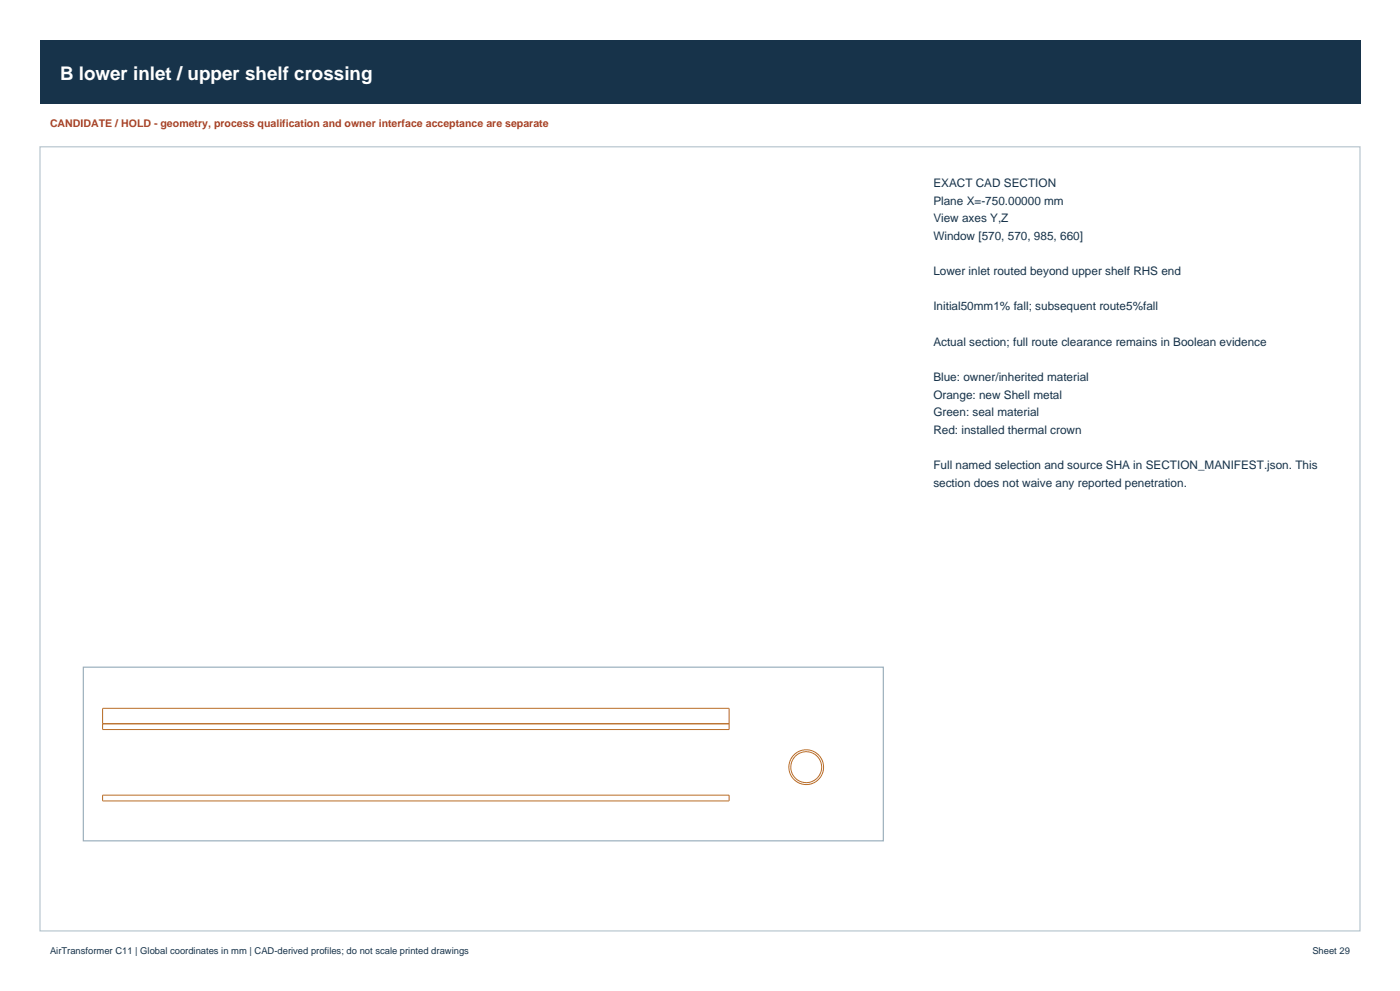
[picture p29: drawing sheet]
<svg xmlns="http://www.w3.org/2000/svg" width="420mm" height="297mm" viewBox="0 0 420 297" stroke-linecap="round" stroke-linejoin="round" font-family="sans-serif">
<defs><g id="words">
<text font-size="5.6" fill="#fff" x="18" y="24">B lower inlet / upper shelf crossing</text>
<g font-size="3.5" fill="#17334a">
<text x="280" y="56">EXACT CAD SECTION</text>
<text x="280" y="61.3">Plane X=-750.00000 mm</text>
<text x="280" y="66.6">View axes Y,Z</text>
<text x="280" y="71.9">Window [570, 570, 985, 660]</text>
<text x="280" y="82.5">Lower inlet routed beyond upper shelf RHS end</text>
<text x="280" y="93">Initial50mm1% fall; subsequent route5%fall</text>
<text x="280" y="103.6">Actual section; full route clearance remains in Boolean evidence</text>
<text x="280" y="114.2">Blue: owner/inherited material</text>
<text x="280" y="119.5">Orange: new Shell metal</text>
<text x="280" y="124.8">Green: seal material</text>
<text x="280" y="130.1">Red: installed thermal crown</text>
<text x="280" y="140.7">Full named selection and source SHA in SECTION_MANIFEST.json. This</text>
<text x="280" y="146">section does not waive any reported penetration.</text>
</g>
<text font-size="3.2" fill="#a64027" x="15" y="38">CANDIDATE / HOLD - geometry, process qualification and owner interface acceptance are separate</text>
<g font-size="2.8" fill="#17334a">
<text x="15" y="286">AirTransformer C11 | Global coordinates in mm | CAD-derived profiles; do not scale printed drawings</text>
<text x="393.7" y="286">Sheet 29</text>
</g>
</g></defs>
<path d="M12 12h396v19h-396z" fill-rule="evenodd" fill="#17334a"/>
<path d="M12 44h396v235h-396z" fill="none" stroke="#b6c5ce" stroke-width=".35"/>
<g fill="none" stroke="#b96d27" stroke-width=".3">
<path d="M30.8 212.3h187.9v6.3h-187.9zM30.8 216.9h187.9M30.8 238.3h187.9v1.7h-187.9z"/>
<circle cx="241.9" cy="229.9" r="4.6"/>
<circle cx="241.9" cy="229.9" r="5.2"/>
</g>
<path d="M25 200h240v52h-240z" fill="none" stroke="#98aebc" stroke-width=".35"/>
<use href="#words"/>
</svg>
